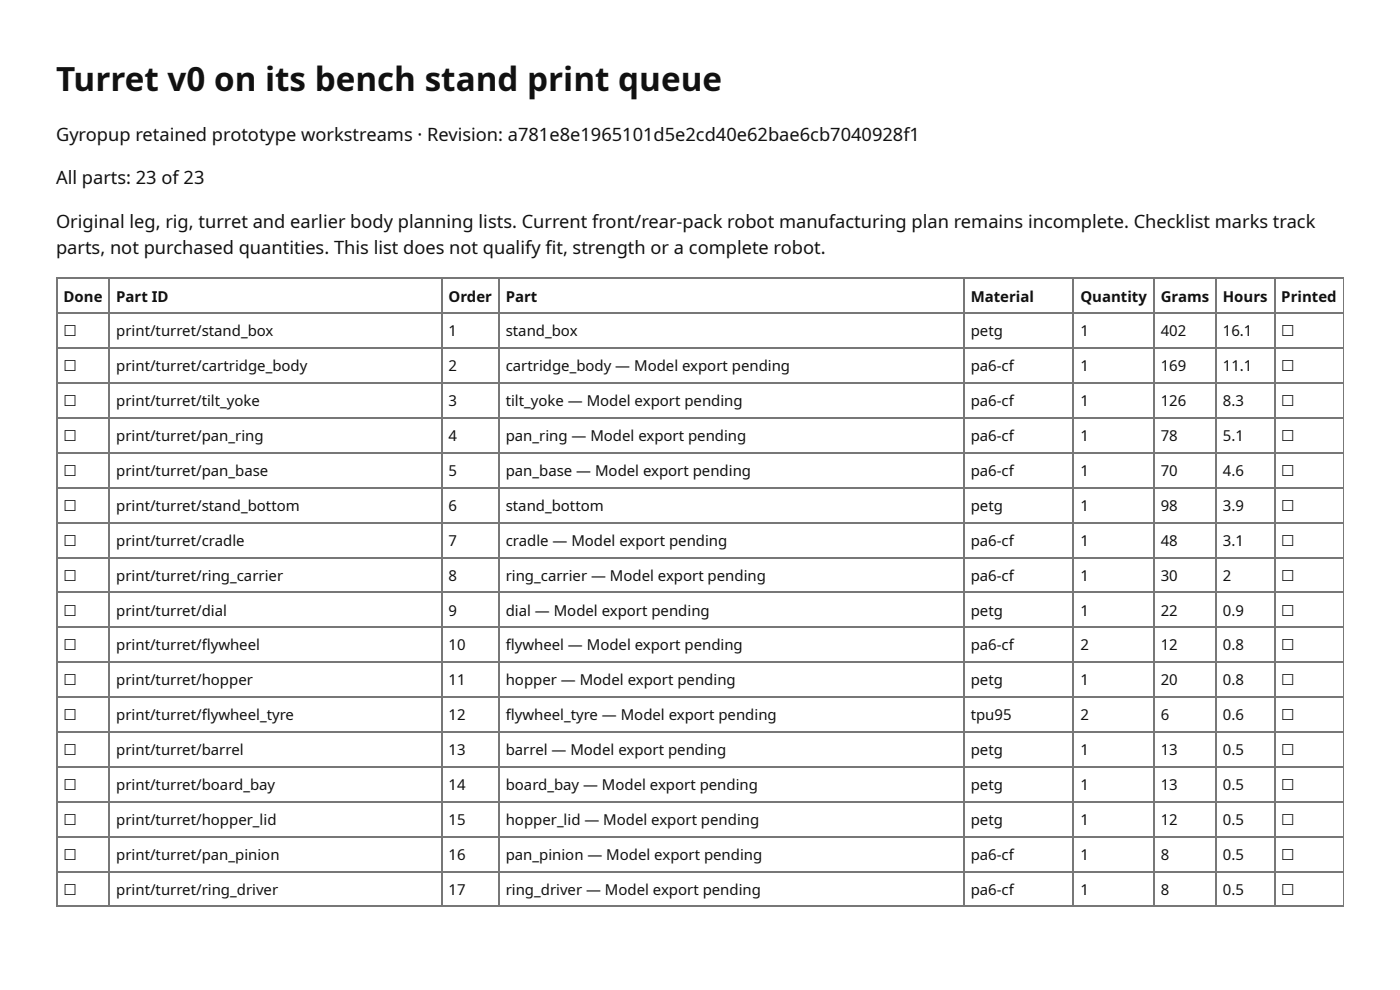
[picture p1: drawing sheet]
<svg xmlns="http://www.w3.org/2000/svg" width="297mm" height="210mm" viewBox="0 0 297 210" stroke-linecap="round" stroke-linejoin="round" font-family="sans-serif">
<defs><g id="words">
<text font-size="7.1" fill="#111" x="11.9" y="19.3">Turret v0 on its bench stand print queue</text>
<g font-size="3.9" fill="#111">
<text x="11.9" y="29.9">Gyropup retained prototype workstreams · Revision: a781e8e1965101d5e2cd40e62bae6cb7040928f1</text>
<text x="11.9" y="39.2">All parts: 23 of 23</text>
<text x="11.9" y="48.4">Original leg, rig, turret and earlier body planning lists. Current front/rear-pack robot manufacturing plan remains incomplete. Checklist marks track</text>
<text x="11.9" y="54">parts, not purchased quantities. This list does not qualify fi t, strength or a complete robot.</text>
</g>
<g font-size="3.2" fill="#111">
<text x="13.5" y="64">Done</text>
<text x="24.7" y="64">Part ID</text>
<text x="95.3" y="64">Order</text>
<text x="107.4" y="64">Part</text>
<text x="206.2" y="64">Material</text>
<text x="229.5" y="64">Quantity</text>
<text x="246.5" y="64">Grams</text>
<text x="259.7" y="64">Hours</text>
<text x="272.1" y="64">Printed</text>
<text x="13.5" y="71.4">☐</text>
<text x="24.7" y="71.4">print/turret/stand_box</text>
<text x="95.3" y="71.4">1</text>
<text x="107.4" y="71.4">stand_box</text>
<text x="206.2" y="71.4">petg</text>
<text x="229.5" y="71.4">1</text>
<text x="246.5" y="71.4">402</text>
<text x="259.7" y="71.4">16.1</text>
<text x="272.1" y="71.4">☐</text>
<text x="13.5" y="78.8">☐</text>
<text x="24.7" y="78.8">print/turret/cartridge_body</text>
<text x="95.3" y="78.8">2</text>
<text x="107.4" y="78.8">cartridge_body — Model export pending</text>
<text x="206.2" y="78.8">pa6-cf</text>
<text x="229.5" y="78.8">1</text>
<text x="246.5" y="78.8">169</text>
<text x="259.7" y="78.8">11.1</text>
<text x="272.1" y="78.8">☐</text>
<text x="13.5" y="86.3">☐</text>
<text x="24.7" y="86.3">print/turret/tilt_yoke</text>
<text x="95.3" y="86.3">3</text>
<text x="107.4" y="86.3">tilt_yoke — Model export pending</text>
<text x="206.2" y="86.3">pa6-cf</text>
<text x="229.5" y="86.3">1</text>
<text x="246.5" y="86.3">126</text>
<text x="259.7" y="86.3">8.3</text>
<text x="272.1" y="86.3">☐</text>
<text x="13.5" y="93.7">☐</text>
<text x="24.7" y="93.7">print/turret/pan_ring</text>
<text x="95.3" y="93.7">4</text>
<text x="107.4" y="93.7">pan_ring — Model export pending</text>
<text x="206.2" y="93.7">pa6-cf</text>
<text x="229.5" y="93.7">1</text>
<text x="246.5" y="93.7">78</text>
<text x="259.7" y="93.7">5.1</text>
<text x="272.1" y="93.7">☐</text>
<text x="13.5" y="101.1">☐</text>
<text x="24.7" y="101.1">print/turret/pan_base</text>
<text x="95.3" y="101.1">5</text>
<text x="107.4" y="101.1">pan_base — Model export pending</text>
<text x="206.2" y="101.1">pa6-cf</text>
<text x="229.5" y="101.1">1</text>
<text x="246.5" y="101.1">70</text>
<text x="259.7" y="101.1">4.6</text>
<text x="272.1" y="101.1">☐</text>
<text x="13.5" y="108.5">☐</text>
<text x="24.7" y="108.5">print/turret/stand_bottom</text>
<text x="95.3" y="108.5">6</text>
<text x="107.4" y="108.5">stand_bottom</text>
<text x="206.2" y="108.5">petg</text>
<text x="229.5" y="108.5">1</text>
<text x="246.5" y="108.5">98</text>
<text x="259.7" y="108.5">3.9</text>
<text x="272.1" y="108.5">☐</text>
<text x="13.5" y="115.9">☐</text>
<text x="24.7" y="115.9">print/turret/cradle</text>
<text x="95.3" y="115.9">7</text>
<text x="107.4" y="115.9">cradle — Model export pending</text>
<text x="206.2" y="115.9">pa6-cf</text>
<text x="229.5" y="115.9">1</text>
<text x="246.5" y="115.9">48</text>
<text x="259.7" y="115.9">3.1</text>
<text x="272.1" y="115.9">☐</text>
<text x="13.5" y="123.3">☐</text>
<text x="24.7" y="123.3">print/turret/ring_carrier</text>
<text x="95.3" y="123.3">8</text>
<text x="107.4" y="123.3">ring_carrier — Model export pending</text>
<text x="206.2" y="123.3">pa6-cf</text>
<text x="229.5" y="123.3">1</text>
<text x="246.5" y="123.3">30</text>
<text x="259.7" y="123.3">2</text>
<text x="272.1" y="123.3">☐</text>
<text x="13.5" y="130.7">☐</text>
<text x="24.7" y="130.7">print/turret/dial</text>
<text x="95.3" y="130.7">9</text>
<text x="107.4" y="130.7">dial — Model export pending</text>
<text x="206.2" y="130.7">petg</text>
<text x="229.5" y="130.7">1</text>
<text x="246.5" y="130.7">22</text>
<text x="259.7" y="130.7">0.9</text>
<text x="272.1" y="130.7">☐</text>
<text x="13.5" y="138.1">☐</text>
<text x="24.7" y="138.1">print/turret/fl ywheel</text>
<text x="95.3" y="138.1">10</text>
<text x="107.4" y="138.1">fl ywheel — Model export pending</text>
<text x="206.2" y="138.1">pa6-cf</text>
<text x="229.5" y="138.1">2</text>
<text x="246.5" y="138.1">12</text>
<text x="259.7" y="138.1">0.8</text>
<text x="272.1" y="138.1">☐</text>
<text x="13.5" y="145.5">☐</text>
<text x="24.7" y="145.5">print/turret/hopper</text>
<text x="95.3" y="145.5">11</text>
<text x="107.4" y="145.5">hopper — Model export pending</text>
<text x="206.2" y="145.5">petg</text>
<text x="229.5" y="145.5">1</text>
<text x="246.5" y="145.5">20</text>
<text x="259.7" y="145.5">0.8</text>
<text x="272.1" y="145.5">☐</text>
<text x="13.5" y="152.9">☐</text>
<text x="24.7" y="152.9">print/turret/fl ywheel_tyre</text>
<text x="95.3" y="152.9">12</text>
<text x="107.4" y="152.9">fl ywheel_tyre — Model export pending</text>
<text x="206.2" y="152.9">tpu95</text>
<text x="229.5" y="152.9">2</text>
<text x="246.5" y="152.9">6</text>
<text x="259.7" y="152.9">0.6</text>
<text x="272.1" y="152.9">☐</text>
<text x="13.5" y="160.3">☐</text>
<text x="24.7" y="160.3">print/turret/barrel</text>
<text x="95.3" y="160.3">13</text>
<text x="107.4" y="160.3">barrel — Model export pending</text>
<text x="206.2" y="160.3">petg</text>
<text x="229.5" y="160.3">1</text>
<text x="246.5" y="160.3">13</text>
<text x="259.7" y="160.3">0.5</text>
<text x="272.1" y="160.3">☐</text>
<text x="13.5" y="167.7">☐</text>
<text x="24.7" y="167.7">print/turret/board_bay</text>
<text x="95.3" y="167.7">14</text>
<text x="107.4" y="167.7">board_bay — Model export pending</text>
<text x="206.2" y="167.7">petg</text>
<text x="229.5" y="167.7">1</text>
<text x="246.5" y="167.7">13</text>
<text x="259.7" y="167.7">0.5</text>
<text x="272.1" y="167.7">☐</text>
<text x="13.5" y="175.2">☐</text>
<text x="24.7" y="175.2">print/turret/hopper_lid</text>
<text x="95.3" y="175.2">15</text>
<text x="107.4" y="175.2">hopper_lid — Model export pending</text>
<text x="206.2" y="175.2">petg</text>
<text x="229.5" y="175.2">1</text>
<text x="246.5" y="175.2">12</text>
<text x="259.7" y="175.2">0.5</text>
<text x="272.1" y="175.2">☐</text>
<text x="13.5" y="182.6">☐</text>
<text x="24.7" y="182.6">print/turret/pan_pinion</text>
<text x="95.3" y="182.6">16</text>
<text x="107.4" y="182.6">pan_pinion — Model export pending</text>
<text x="206.2" y="182.6">pa6-cf</text>
<text x="229.5" y="182.6">1</text>
<text x="246.5" y="182.6">8</text>
<text x="259.7" y="182.6">0.5</text>
<text x="272.1" y="182.6">☐</text>
<text x="13.5" y="190">☐</text>
<text x="24.7" y="190">print/turret/ring_driver</text>
<text x="95.3" y="190">17</text>
<text x="107.4" y="190">ring_driver — Model export pending</text>
<text x="206.2" y="190">pa6-cf</text>
<text x="229.5" y="190">1</text>
<text x="246.5" y="190">8</text>
<text x="259.7" y="190">0.5</text>
<text x="272.1" y="190">☐</text>
</g>
</g></defs>
<g fill="none" stroke="#777" stroke-width=".26">
<path d="M11.9 59.1h273.5M12 59v133.6M23.2 59v133.6M93.8 59v133.6M106 59v133.6M204.7 59v133.6M227.9 59v133.6M245.1 59v133.6M258.4 59v133.6M270.8 59v133.6M11.9 66.5h273.5M11.9 74h273.5"/>
<path d="M11.9 81.4h273.5M11.9 88.8h273.5M11.9 96.2h273.5M11.9 103.6h273.5M11.9 111h273.5M11.9 118.4h273.5M11.9 125.8h273.5M11.9 133.2h273.5M11.9 140.6h273.5M11.9 148h273.5M11.9 155.4h273.5M11.9 162.9h273.5"/>
<path d="M11.9 170.3h273.5M11.9 177.7h273.5M11.9 185.1h273.5M11.9 192.5h273.5"/>
</g>
<path d="M285.3 59v133.6" fill="none" stroke="#777" stroke-width=".21"/>
<use href="#words"/>
</svg>
